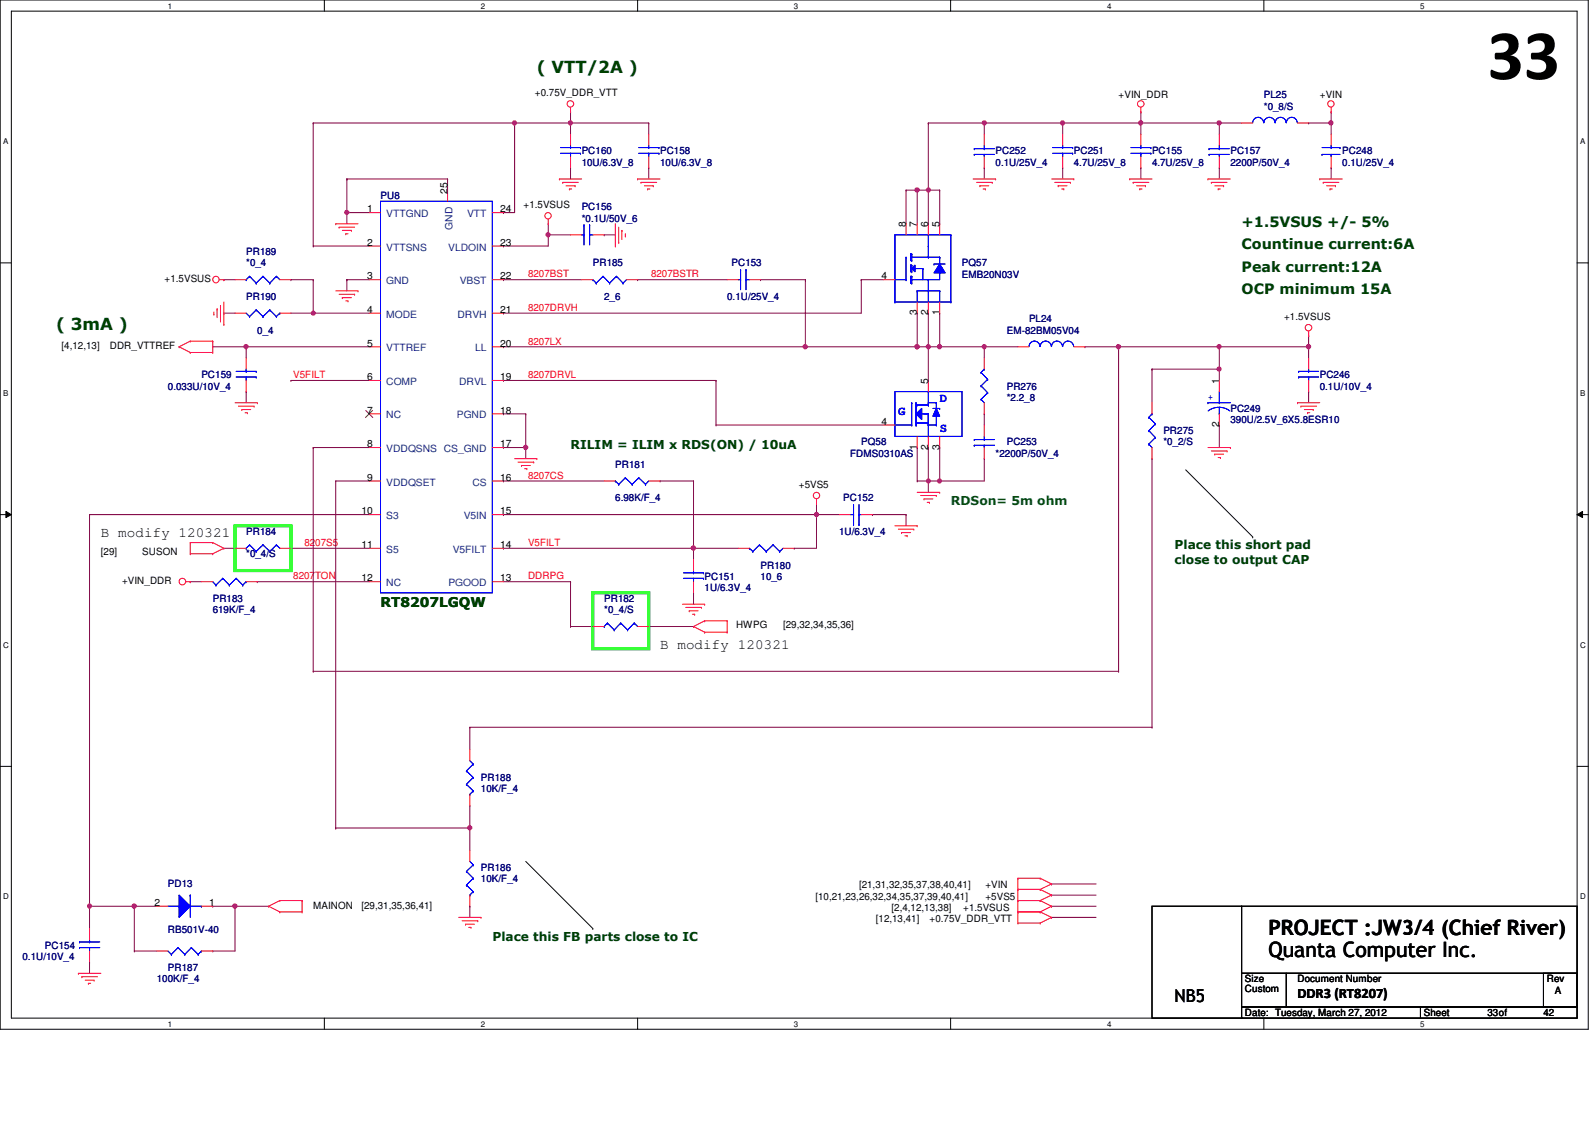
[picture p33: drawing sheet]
<svg xmlns="http://www.w3.org/2000/svg" width="297mm" height="210mm" viewBox="0 0 297 210" stroke-linecap="round" stroke-linejoin="round" font-family="sans-serif">
<defs><g id="words">
<text font-size="13.3" x="277" y="14.7">33</text>
<g font-size="3.9">
<text x="236.2" y="174">PROJECT :JW3/4 (Chief River)</text>
<text x="236.2" y="178.2">Quanta Computer Inc.</text>
</g>
<text font-size="3.3" x="218.7" y="186.4">NB5</text>
<g font-size="3.1" fill="#004000">
<text x="100" y="13.5">( VTT/2A )</text>
<text x="10.5" y="61.4">( 3mA )</text>
</g>
<g font-size="2.7" fill="#004000">
<text x="231.2" y="46.4">Countinue current:6A</text>
<text x="231.2" y="42.2">+1.5VSUS +/- 5%</text>
<text x="231.2" y="50.5">Peak current:12A</text>
<text x="231.2" y="54.7">OCP minimum 15A</text>
</g>
<g font-size="2.7">
<text x="18.8" y="100">B modify 120321</text>
<text x="122.9" y="120.9">B modify 120321</text>
<text x="241.6" y="185.8">DDR3 (RT8207)</text>
</g>
<text font-size="2.5" fill="#004000" x="70.9" y="112.9">RT8207LGQW</text>
<g font-size="2.3" fill="#00f">
<text x="167.3" y="77.3">G</text>
<text x="175" y="74.8">D</text>
<text x="175" y="80.4">S</text>
</g>
<g font-size="2.3" fill="#004000">
<text x="106.3" y="83.5">RILIM = ILIM x RDS(ON) / 10uA</text>
<text x="218.7" y="102.2">Place this short pad</text>
<text x="218.7" y="105">close to output CAP</text>
<text x="91.7" y="175.1">Place this FB parts close to IC</text>
</g>
<text font-size="2.3" fill="#008000" x="177.1" y="93.9">RDSon= 5m ohm</text>
<g font-size="1.9">
<text x="99.6" y="17.9">+0.75V_DDR_VTT</text>
<text x="208.3" y="18.3">+VIN_DDR</text>
<text x="245.8" y="18.3">+VIN</text>
<text x="68.4" y="39.5">1</text>
<text x="83.3" y="36" transform="rotate(-90 83.3 36)">25</text>
<text x="93.1" y="39.5">24</text>
<text x="97.5" y="38.8">+1.5VSUS</text>
<text x="68.4" y="45.8">2</text>
<text x="93.1" y="45.8">23</text>
<text x="168.7" y="42.3" transform="rotate(-90 168.7 42.3)">8</text>
<text x="170.8" y="42.3" transform="rotate(-90 170.8 42.3)">7</text>
<text x="172.8" y="42.3" transform="rotate(-90 172.8 42.3)">6</text>
<text x="175" y="42.3" transform="rotate(-90 175 42.3)">5</text>
<text x="30.6" y="52.5">+1.5VSUS</text>
<text x="68.4" y="52">3</text>
<text x="93.1" y="52">22</text>
<text x="164.2" y="52">4</text>
<text x="68.4" y="58.3">4</text>
<text x="93.1" y="58.3">21</text>
<text x="170.8" y="58.7" transform="rotate(-90 170.8 58.7)">3</text>
<text x="172.8" y="58.7" transform="rotate(-90 172.8 58.7)">2</text>
<text x="175" y="58.7" transform="rotate(-90 175 58.7)">1</text>
<text x="239.1" y="59.6">+1.5VSUS</text>
<text x="11.5" y="65">[4,12,13]</text>
<text x="20.4" y="65">DDR_VTTREF</text>
<text x="68.4" y="64.5">5</text>
<text x="93.1" y="64.5">20</text>
<text x="68.4" y="70.8">6</text>
<text x="93.1" y="70.8">19</text>
<text x="172.8" y="71.5" transform="rotate(-90 172.8 71.5)">5</text>
<text x="227" y="71.5" transform="rotate(-90 227 71.5)">1</text>
<text x="68.4" y="77">7</text>
<text x="93.1" y="77">18</text>
<text x="68.4" y="83.3">8</text>
<text x="93.1" y="83.3">17</text>
<text x="164.2" y="79.1">4</text>
<text x="170.8" y="83.7" transform="rotate(-90 170.8 83.7)">1</text>
<text x="172.8" y="83.7" transform="rotate(-90 172.8 83.7)">2</text>
<text x="175" y="83.7" transform="rotate(-90 175 83.7)">3</text>
<text x="227" y="79.5" transform="rotate(-90 227 79.5)">2</text>
<text x="68.4" y="89.5">9</text>
<text x="93.1" y="89.5">16</text>
<text x="67.3" y="95.8">10</text>
<text x="93.1" y="95.8">15</text>
<text x="148.8" y="90.8">+5VS5</text>
<text x="18.8" y="103.3">[29]</text>
<text x="26.5" y="103.3">SUSON</text>
<text x="67.3" y="102">11</text>
<text x="93.1" y="102">14</text>
<text x="22.7" y="108.8">+VIN_DDR</text>
<text x="67.3" y="108.2">12</text>
<text x="93.1" y="108.2">13</text>
<text x="137.1" y="116.9">HWPG</text>
<text x="145.8" y="116.9">[29,32,34,35,36]</text>
<text x="151.8" y="167.5">[10,21,23,26,32,34,35,37,39,40,41]</text>
<text x="160" y="165.4">[21,31,32,35,37,38,40,41]</text>
<text x="183.5" y="165.4">+VIN</text>
<text x="183.5" y="167.5">+5VS5</text>
<text x="28.8" y="168.7">2</text>
<text x="38.9" y="168.7">1</text>
<text x="58.3" y="169.1">MAINON</text>
<text x="67.3" y="169.1">[29,31,35,36,41]</text>
<text x="163.1" y="171.7">[12,13,41]</text>
<text x="166" y="169.5">[2,4,12,13,38]</text>
<text x="173.1" y="171.7">+0.75V_DDR_VTT</text>
<text x="179.4" y="169.5">+1.5VSUS</text>
<text x="231.9" y="184.7">Custom</text>
<text x="231.9" y="182.9">Size</text>
<text x="241.6" y="182.9">Document Number</text>
<text x="288.1" y="182.9">Rev</text>
<text x="289.6" y="185">A</text>
<text x="231.9" y="189.1">Date: Tuesday, March 27, 2012</text>
<text x="265.2" y="189.1">Sheet</text>
<text x="277" y="189.1">33of</text>
<text x="287.4" y="189.1">42</text>
</g>
<g font-size="1.9" fill="#000080">
<text x="235.4" y="18.3">PL25</text>
<text x="235.4" y="20.4">*0_8/S</text>
<text x="108.3" y="28.7">PC160</text>
<text x="122.9" y="28.7">PC158</text>
<text x="185.4" y="28.7">PC252</text>
<text x="200" y="28.7">PC251</text>
<text x="214.5" y="28.7">PC155</text>
<text x="229.1" y="28.7">PC157</text>
<text x="250" y="28.7">PC248</text>
<text x="108.3" y="30.9">10U/6.3V_8</text>
<text x="122.9" y="30.9">10U/6.3V_8</text>
<text x="185.4" y="30.9">0.1U/25V_4</text>
<text x="200" y="30.9">4.7U/25V_8</text>
<text x="214.5" y="30.9">4.7U/25V_8</text>
<text x="229.1" y="30.9">2200P/50V_4</text>
<text x="250" y="30.9">0.1U/25V_4</text>
<text x="70.9" y="37.1">PU8</text>
<text x="108.3" y="39.2">PC156</text>
<text x="108.3" y="41.3">*0.1U/50V_6</text>
<text x="45.8" y="47.5">PR189</text>
<text x="45.8" y="49.6">*0_4</text>
<text x="110.4" y="49.6">PR185</text>
<text x="136.2" y="49.6">PC153</text>
<text x="179.2" y="49.6">PQ57</text>
<text x="179.2" y="51.7">EMB20N03V</text>
<text x="45.8" y="55.8">PR190</text>
<text x="112.5" y="55.8">2_6</text>
<text x="135.4" y="55.8">0.1U/25V_4</text>
<text x="191.6" y="60">PL24</text>
<text x="47.9" y="62.1">0_4</text>
<text x="187.5" y="62.1">EM-82BM05V04</text>
<text x="37.5" y="70.4">PC159</text>
<text x="245.8" y="70.4">PC246</text>
<text x="31.3" y="72.5">0.033U/10V_4</text>
<text x="187.5" y="72.5">PR276</text>
<text x="187.5" y="74.6">*2.2_8</text>
<text x="229.1" y="76.7">PC249</text>
<text x="245.8" y="72.5">0.1U/10V_4</text>
<text x="160.4" y="82.9">PQ58</text>
<text x="187.5" y="82.9">PC253</text>
<text x="216.7" y="80.8">PR275</text>
<text x="216.7" y="82.9">*0_2/S</text>
<text x="229.1" y="78.7">390U/2.5V_6X5.8ESR10</text>
<text x="114.6" y="87.1">PR181</text>
<text x="158.3" y="85">FDMS0310AS</text>
<text x="185.4" y="85">*2200P/50V_4</text>
<text x="114.6" y="93.3">6.98K/F_4</text>
<text x="157.1" y="93.3">PC152</text>
<text x="45.8" y="99.6">PR184</text>
<text x="156.2" y="99.6">1U/6.3V_4</text>
<text x="45.8" y="103.8">*0_4/S</text>
<text x="131.2" y="107.9">PC151</text>
<text x="141.6" y="105.8">PR180</text>
<text x="141.6" y="107.9">10_6</text>
<text x="39.6" y="112.1">PR183</text>
<text x="112.5" y="112.1">PR182</text>
<text x="131.2" y="110">1U/6.3V_4</text>
<text x="39.6" y="114.2">619K/F_4</text>
<text x="112.5" y="114.2">*0_4/S</text>
<text x="89.6" y="145.4">PR188</text>
<text x="89.6" y="147.5">10K/F_4</text>
<text x="31.3" y="165.2">PD13</text>
<text x="89.6" y="162.1">PR186</text>
<text x="89.6" y="164.1">10K/F_4</text>
<text x="31.3" y="173.7">RB501V-40</text>
<text x="4.2" y="178.7">0.1U/10V_4</text>
<text x="8.4" y="176.7">PC154</text>
<text x="29.2" y="182.9">100K/F_4</text>
<text x="31.3" y="180.8">PR187</text>
</g>
<g font-size="1.9" fill="#004080">
<text x="71.9" y="40.4">VTTGND</text>
<text x="87" y="40.4">VTT</text>
<text x="71.9" y="46.7">VTTSNS</text>
<text x="83.5" y="46.7">VLDOIN</text>
<text x="84.2" y="42.8" transform="rotate(-90 84.2 42.8)">GND</text>
<text x="71.9" y="52.9">GND</text>
<text x="85.6" y="52.9">VBST</text>
<text x="71.9" y="59.1">MODE</text>
<text x="85.2" y="59.1">DRVH</text>
<text x="71.9" y="65.4">VTTREF</text>
<text x="88.5" y="65.4">LL</text>
<text x="71.9" y="71.7">COMP</text>
<text x="85.5" y="71.7">DRVL</text>
<text x="71.9" y="77.9">NC</text>
<text x="85.1" y="77.9">PGND</text>
<text x="71.9" y="84.2">VDDQSNS CS_GND</text>
<text x="71.9" y="90.4">VDDQSET</text>
<text x="88" y="90.4">CS</text>
<text x="71.9" y="96.6">S3</text>
<text x="86.4" y="96.6">V5IN</text>
<text x="71.9" y="102.9">S5</text>
<text x="84.3" y="102.9">V5FILT</text>
<text x="71.9" y="109.1">NC</text>
<text x="83.5" y="109.1">PGOOD</text>
</g>
<g font-size="1.9" fill="#f00">
<text x="98.3" y="51.6">8207BST</text>
<text x="121.2" y="51.6">8207BSTR</text>
<text x="98.3" y="57.9">8207DRVH</text>
<text x="98.3" y="64.1">8207LX</text>
<text x="54.6" y="70.4">V5FILT</text>
<text x="98.3" y="70.4">8207DRVL</text>
<text x="98.3" y="89.1">8207CS</text>
<text x="56.7" y="101.6">8207S5</text>
<text x="98.3" y="101.6">V5FILT</text>
<text x="54.6" y="107.9">8207TON</text>
<text x="98.3" y="107.9">DDRPG</text>
</g>
<text font-size="1.9" fill="#00f" x="225" y="74.4">+</text>
<g font-size="1.5">
<text x="31.2" y="1.6">1</text>
<text x="89.5" y="1.6">2</text>
<text x="147.9" y="1.6">3</text>
<text x="206.2" y="1.6">4</text>
<text x="264.5" y="1.6">5</text>
<text x=".6" y="26.8">A</text>
<text x="294.3" y="26.8">A</text>
<text x=".6" y="73.7">B</text>
<text x="294.3" y="73.7">B</text>
<text x=".6" y="120.6">C</text>
<text x="294.3" y="120.6">C</text>
<text x=".6" y="167.4">D</text>
<text x="294.3" y="167.4">D</text>
<text x="31.2" y="191.1">1</text>
<text x="89.5" y="191.1">2</text>
<text x="147.9" y="191.1">3</text>
<text x="206.2" y="191.1">4</text>
<text x="264.5" y="191.1">5</text>
</g>
</g></defs>
<path d="M0 0h295.8v191.6h-295.8zM2.1 2.1h291.6v187.4h-291.6z" fill="none" stroke="#000" stroke-width=".19"/>
<g fill="#fff">
<path d="M31.2 .3h.8v1.6h-.8z"/>
<path d="M31.2 189.8h.8v1.6h-.8z"/>
</g>
<path d="M60.4 0v2.1M60.4 189.5v2.1" fill="none" stroke="#000" stroke-width=".19"/>
<g fill="#fff">
<path d="M89.5 .3h.8v1.6h-.8z"/>
<path d="M89.5 189.8h.8v1.6h-.8z"/>
</g>
<path d="M118.7 0v2.1M118.7 189.5v2.1" fill="none" stroke="#000" stroke-width=".19"/>
<g fill="#fff">
<path d="M147.9 .3h.8v1.6h-.8z"/>
<path d="M147.9 189.8h.8v1.6h-.8z"/>
</g>
<path d="M177 0v2.1M177 189.5v2.1" fill="none" stroke="#000" stroke-width=".19"/>
<g fill="#fff">
<path d="M206.2 .3h.8v1.6h-.8z"/>
<path d="M206.2 189.8h.8v1.6h-.8z"/>
</g>
<path d="M235.4 0v2.1M235.4 189.5v2.1" fill="none" stroke="#000" stroke-width=".19"/>
<g fill="#fff">
<path d="M264.5 .3h.8v1.6h-.8z"/>
<path d="M264.5 189.8h.8v1.6h-.8z"/>
<path d="M.6 25.5h1v1.6h-1z"/>
<path d="M294.3 25.5h.9v1.6h-.9z"/>
<path d="M.6 72.3h1v1.7h-1z"/>
<path d="M294.3 72.3h.9v1.7h-.9z"/>
</g>
<path d="M0 48.9h2.1M293.7 48.9h2.1" fill="none" stroke="#000" stroke-width=".19"/>
<g fill="#fff">
<path d="M.6 119.2h1v1.7h-1z"/>
<path d="M294.3 119.2h1v1.7h-1z"/>
</g>
<path d="M0 95.8h2.1M1.1 95.2l1 .6-1 .6zM293.7 95.8l1-.6v1.2zM293.7 95.8h2.1" fill="none" stroke="#000" stroke-width=".19"/>
<path d="M1.1 95.2l1 .6-1 .6zM293.7 95.8l1-.6v1.2z" fill="#000"/>
<g fill="#fff">
<path d="M.6 166.1h1v1.6h-1z"/>
<path d="M294.3 166.1h1v1.6h-1z"/>
</g>
<path d="M0 142.7h2.1M293.7 142.7h2.1" fill="none" stroke="#000" stroke-width=".19"/>
<path d="M93.8 108.3h12.5M106.3 108.3h.1M39.6 177h.1M43.8 168.7h.1M43.8 168.7v8.3h-4.2" fill="none" stroke="#800040" stroke-width=".19"/>
<circle cx="43.7" cy="168.7" r=".4" fill="#f0f"/>
<circle cx="43.7" cy="168.7" r=".4" fill="none" stroke="#f0f" stroke-width=".19"/>
<path d="M170.8 64.6h.1M170.8 64.6h2.1M172.9 83.3h.1M172.9 89.5h.1M172.9 83.3v6.2M172.9 89.5h2.1M43.8 168.7h.1M43.8 168.7h6.2" fill="none" stroke="#800040" stroke-width=".19"/>
<circle cx="170.8" cy="64.5" r=".4" fill="#f0f"/>
<circle cx="170.8" cy="64.5" r=".4" fill="none" stroke="#f0f" stroke-width=".19"/>
<path d="M243.7 22.9h.1M243.7 22.9h4.2M247.9 22.9h.1M247.9 22.9v2.1M97.9 83.3h.1M97.9 83.3v2.1M16.7 168.7h.1M16.7 168.7v4.1" fill="none" stroke="#800040" stroke-width=".19"/>
<circle cx="247.8" cy="22.9" r=".39" fill="#f0f"/>
<circle cx="247.8" cy="22.9" r=".39" fill="none" stroke="#f0f" stroke-width=".19"/>
<g fill="none" stroke="#800040" stroke-width=".19">
<path d="M227.1 22.9h.1M227.1 22.9h4.1M247.9 31.2h.1M247.9 20.8h.1M247.9 20.8v2.1M247.9 31.2v2.1M41.7 102.1h2.1M43.8 102.1h.1M54.2 102.1h.1M54.2 102.1h14.5M16.7 168.7h.1M16.7 168.7h12.5"/>
<path d="M25 177h.1M25 168.7h.1M25 177h4.2"/>
</g>
<circle cx="25" cy="168.7" r=".4" fill="#f0f"/>
<circle cx="25" cy="168.7" r=".4" fill="none" stroke="#f0f" stroke-width=".19"/>
<path d="M83.4 33.3h.1M83.4 33.3v2.1M97.9 77h.1M97.9 77v6.3h-4.1M93.8 83.3h.1M25 168.7h.1M25 168.7v8.3M39.6 168.7h.1M39.6 168.7h4.2" fill="none" stroke="#800040" stroke-width=".19"/>
<circle cx="97.9" cy="83.3" r=".4" fill="#f0f"/>
<circle cx="97.9" cy="83.3" r=".4" fill="none" stroke="#f0f" stroke-width=".19"/>
<path d="M118.7 52.1h.1M118.7 52.1h16.7M150 64.6h.1M150 64.6h20.8" fill="none" stroke="#800040" stroke-width=".19"/>
<circle cx="170.8" cy="64.5" r=".4" fill="#f0f"/>
<circle cx="170.8" cy="64.5" r=".4" fill="none" stroke="#f0f" stroke-width=".19"/>
<circle cx="150" cy="64.5" r=".4" fill="#f0f"/>
<circle cx="150" cy="64.5" r=".4" fill="none" stroke="#f0f" stroke-width=".19"/>
<path d="M141.6 52.1h.1M141.6 52.1h8.4M150 52.1h.1M150 52.1v12.5h-56.2M93.8 64.6h.1M175 64.6h.1M175 64.6h8.3" fill="none" stroke="#800040" stroke-width=".19"/>
<circle cx="175" cy="64.5" r=".39" fill="#f0f"/>
<circle cx="175" cy="64.5" r=".39" fill="none" stroke="#f0f" stroke-width=".19"/>
<g fill="none" stroke="#800040" stroke-width=".19">
<path d="M64.6 39.6h.1M64.6 39.6h4.1M64.6 39.6v2.1M183.3 22.9h.1M183.3 22.9v2.1M64.6 52.1h.1M64.6 52.1v2M64.6 52.1h4.1M160.4 52.1h.1M160.4 52.1v6.2M45.8 64.6h.1M45.8 64.6h22.9"/>
<path d="M172.9 64.6h.1M172.9 64.6v6.2M170.8 89.5h.1M170.8 89.5h2.1M129.2 110.4h.1M129.2 102.1h.1M129.2 102.1v2M129.2 110.4v2.1"/>
</g>
<circle cx="45.8" cy="64.5" r=".4" fill="#f0f"/>
<circle cx="45.8" cy="64.5" r=".4" fill="none" stroke="#f0f" stroke-width=".19"/>
<path d="M47.9 108.3h.1M47.9 108.3h20.8M87.5 154.1h.1M87.5 154.1v4.2" fill="none" stroke="#800040" stroke-width=".19"/>
<circle cx="87.5" cy="154.1" r=".39" fill="#f0f"/>
<circle cx="87.5" cy="154.1" r=".39" fill="none" stroke="#f0f" stroke-width=".19"/>
<path d="M197.9 31.2h.1M197.9 22.9h.1M197.9 31.2v2.1M197.9 22.9h14.6M93.8 45.8h.1M93.8 45.8h8.3M208.3 64.6h.1M208.3 64.6h18.8M243.7 62.5h.1M243.7 62.5v2.1M35.4 108.3h.1M35.4 108.3h2.1" fill="none" stroke="#800040" stroke-width=".19"/>
<circle cx="197.9" cy="22.9" r=".4" fill="#f0f"/>
<circle cx="197.9" cy="22.9" r=".4" fill="none" stroke="#f0f" stroke-width=".19"/>
<path d="M227.1 22.9h.1M227.1 22.9v2.1" fill="none" stroke="#800040" stroke-width=".19"/>
<circle cx="227" cy="22.9" r=".39" fill="#f0f"/>
<circle cx="227" cy="22.9" r=".39" fill="none" stroke="#f0f" stroke-width=".19"/>
<path d="M172.9 64.6h.1M172.9 64.6h2.1" fill="none" stroke="#800040" stroke-width=".19"/>
<circle cx="172.9" cy="64.5" r=".39" fill="#f0f"/>
<circle cx="172.9" cy="64.5" r=".39" fill="none" stroke="#f0f" stroke-width=".19"/>
<path d="M175 58.3h.1M175 58.3v6.3M227.1 64.6h.1M227.1 64.6h16.6" fill="none" stroke="#800040" stroke-width=".19"/>
<circle cx="243.7" cy="64.5" r=".4" fill="#f0f"/>
<circle cx="243.7" cy="64.5" r=".4" fill="none" stroke="#f0f" stroke-width=".19"/>
<circle cx="227" cy="64.5" r=".39" fill="#f0f"/>
<circle cx="227" cy="64.5" r=".39" fill="none" stroke="#f0f" stroke-width=".19"/>
<g fill="none" stroke="#800040" stroke-width=".19">
<path d="M212.5 22.9h.1M212.5 22.9v2.1M212.5 22.9h14.6M58.3 45.8h.1M58.3 45.8h10.4M45.8 72.9h.1M45.8 64.6h.1M45.8 64.6v2M45.8 72.9v2.1M243.7 64.6h.1M243.7 72.9h.1M243.7 64.6v2"/>
<path d="M243.7 72.9v2.1"/>
</g>
<circle cx="212.4" cy="22.9" r=".4" fill="#f0f"/>
<circle cx="212.4" cy="22.9" r=".4" fill="none" stroke="#f0f" stroke-width=".19"/>
<path d="M197.9 22.9h.1M197.9 22.9v2.1M227.1 31.2h.1M227.1 31.2v2.1M183.3 64.6h.1M183.3 64.6h6.3M172.9 89.5h.1M172.9 89.5v2.2" fill="none" stroke="#800040" stroke-width=".19"/>
<circle cx="172.9" cy="89.5" r=".38" fill="#f0f"/>
<circle cx="172.9" cy="89.5" r=".38" fill="none" stroke="#f0f" stroke-width=".19"/>
<path d="M170.8 83.3h.1M170.8 83.3v6.2M175 83.3h.1M175 89.5h.1M175 83.3v6.2M175 89.5h8.3" fill="none" stroke="#800040" stroke-width=".19"/>
<circle cx="175" cy="89.5" r=".38" fill="#f0f"/>
<circle cx="175" cy="89.5" r=".38" fill="none" stroke="#f0f" stroke-width=".19"/>
<g fill="none" stroke="#800040" stroke-width=".19">
<path d="M58.3 22.9h.1M58.3 22.9v22.9M95.8 22.9h.1M95.8 22.9v16.7M212.5 31.2h.1M212.5 31.2v2.1M93.8 70.8h.1M93.8 77h.1M93.8 70.8h39.5M93.8 77h4.1M133.3 70.8h.1M133.3 70.8v8.3"/>
<path d="M183.3 77h.1M183.3 77v2.1M152.1 95.8h.1M152.1 93.7h.1M152.1 95.8h4.1M152.1 93.7v8.4h-4.2M162.5 95.8h.1M162.5 95.8h6.2M168.7 95.8h.1M168.7 95.8v2.1M183.3 85.4h.1M183.3 85.4v4.1"/>
<path d="M93.8 102.1h.1M93.8 102.1h35.4M147.9 102.1h.1"/>
</g>
<circle cx="152" cy="95.8" r=".39" fill="#f0f"/>
<circle cx="152" cy="95.8" r=".39" fill="none" stroke="#f0f" stroke-width=".19"/>
<path d="M172.9 22.9h.1M172.9 22.9v12.5M102.1 43.7h.1M102.1 43.7v2.1" fill="none" stroke="#800040" stroke-width=".19"/>
<circle cx="172.9" cy="35.4" r=".39" fill="#f0f"/>
<circle cx="172.9" cy="35.4" r=".39" fill="none" stroke="#f0f" stroke-width=".19"/>
<path d="M183.3 22.9h.1M183.3 22.9h14.6M54.2 70.8h.1M54.2 70.8h14.5M16.7 95.8h.1M16.7 95.8h52M93.8 95.8h.1M93.8 95.8h58.3" fill="none" stroke="#800040" stroke-width=".19"/>
<circle cx="183.3" cy="22.9" r=".39" fill="#f0f"/>
<circle cx="183.3" cy="22.9" r=".39" fill="none" stroke="#f0f" stroke-width=".19"/>
<path d="M64.6 33.3h.1M64.6 33.3v6.3M93.8 52.1h.1M93.8 52.1h14.5" fill="none" stroke="#800040" stroke-width=".19"/>
<circle cx="64.6" cy="39.5" r=".39" fill="#f0f"/>
<circle cx="64.6" cy="39.5" r=".39" fill="none" stroke="#f0f" stroke-width=".19"/>
<g fill="none" stroke="#800040" stroke-width=".19">
<path d="M64.6 33.3h.1M64.6 33.3h18.8M93.8 39.6h.1M93.8 39.6h2M183.3 31.2h.1M183.3 31.2v2.1M93.8 58.3h.1M93.8 58.3h66.6M160.4 52.1h.1M160.4 52.1h4.2M39.6 64.6h.1M39.6 64.6h6.2"/>
<path d="M133.3 79.1h.1M133.3 79.1h31.3M183.3 64.6h.1M183.3 64.6v2M93.8 89.5h.1M93.8 89.5h18.7"/>
</g>
<circle cx="183.3" cy="64.5" r=".39" fill="#f0f"/>
<circle cx="183.3" cy="64.5" r=".39" fill="none" stroke="#f0f" stroke-width=".19"/>
<path d="M170.8 58.3h.1M170.8 58.3v6.3M122.9 89.5h.1M122.9 89.5h6.3M129.2 102.1h.1M129.2 102.1h8.3" fill="none" stroke="#800040" stroke-width=".19"/>
<circle cx="129.1" cy="102" r=".39" fill="#f0f"/>
<circle cx="129.1" cy="102" r=".39" fill="none" stroke="#f0f" stroke-width=".19"/>
<path d="M129.2 89.5h.1M129.2 89.5v12.6" fill="none" stroke="#800040" stroke-width=".19"/>
<circle cx="129.1" cy="102" r=".39" fill="#f0f"/>
<circle cx="129.1" cy="102" r=".39" fill="none" stroke="#f0f" stroke-width=".19"/>
<g fill="none" stroke="#800040" stroke-width=".19">
<path d="M172.9 22.9h.1M172.9 22.9h10.4M212.5 20.8h.1M212.5 20.8v2.1M41.7 52.1h.1M41.7 52.1h2.1M54.2 52.1h.1M54.2 58.3h14.5M54.2 52.1h4.1M58.3 58.3h.1M58.3 52.1h.1M58.3 52.1v6.2"/>
<path d="M172.9 58.3h.1M172.9 58.3v6.3M227.1 79.1h.1M227.1 79.1v4.2M120.8 116.6h.1M120.8 116.6h8.4M16.7 179.1h.1M16.7 179.1v2.1"/>
</g>
<circle cx="58.3" cy="58.3" r=".38" fill="#f0f"/>
<circle cx="58.3" cy="58.3" r=".38" fill="none" stroke="#f0f" stroke-width=".19"/>
<path d="M41.7 58.3h.1M41.7 58.3h2.1M214.5 68.7h.1M214.5 68.7v6.3M227.1 68.7h.1M227.1 68.7v2.1" fill="none" stroke="#800040" stroke-width=".19"/>
<circle cx="227" cy="68.7" r=".38" fill="#f0f"/>
<circle cx="227" cy="68.7" r=".38" fill="none" stroke="#f0f" stroke-width=".19"/>
<path d="M16.7 95.8v72.9M58.3 83.3h.1M58.3 83.3h10.4M16.7 168.7h.1" fill="none" stroke="#800040" stroke-width=".19"/>
<circle cx="16.7" cy="168.7" r=".39" fill="#f0f"/>
<circle cx="16.7" cy="168.7" r=".39" fill="none" stroke="#f0f" stroke-width=".19"/>
<g fill="none" stroke="#800040" stroke-width=".19">
<path d="M102.1 43.7h.1M102.1 43.7h4.2M112.5 43.7h.1M112.5 43.7h2.1M214.5 68.7h.1M227.1 64.6h.1M227.1 64.6v4.1h-12.6M58.3 83.3v41.7M62.5 89.5h.1M62.5 89.5h6.2M62.5 89.5v64.6M214.5 85.4h.1"/>
<path d="M214.5 85.4v50M58.3 125h.1M87.5 135.4h.1M87.5 135.4v4.1M87.5 135.4h127M214.5 135.4h.1M62.5 154.1h.1"/>
</g>
<circle cx="102.1" cy="43.7" r=".39" fill="#f0f"/>
<circle cx="102.1" cy="43.7" r=".39" fill="none" stroke="#f0f" stroke-width=".19"/>
<path d="M106.3 22.9h.1M106.3 31.2h.1M106.3 20.8h.1M106.3 20.8v4.2M106.3 31.2v2.1M106.3 22.9h14.5M120.8 31.2h.1M120.8 22.9h.1M120.8 22.9v2.1M120.8 31.2v2.1M102.1 41.7h.1M102.1 41.7v2" fill="none" stroke="#800040" stroke-width=".19"/>
<circle cx="106.2" cy="22.9" r=".4" fill="#f0f"/>
<circle cx="106.2" cy="22.9" r=".4" fill="none" stroke="#f0f" stroke-width=".19"/>
<path d="M58.3 22.9h.1M58.3 22.9h48M95.8 22.9h.1" fill="none" stroke="#800040" stroke-width=".19"/>
<circle cx="95.8" cy="22.9" r=".4" fill="#f0f"/>
<circle cx="95.8" cy="22.9" r=".4" fill="none" stroke="#f0f" stroke-width=".19"/>
<g fill="none" stroke="#800040" stroke-width=".19">
<path d="M208.3 64.6h.1M208.3 64.6v60.4M106.3 108.3h.1M106.3 116.6h.1M106.3 108.3v8.3M106.3 116.6h4.1M58.3 125h150M208.3 125h.1M62.5 154.1h.1M87.5 149.9h.1M87.5 149.9v4.2h-25M87.5 168.7h.1"/>
<path d="M87.5 168.7v2.1"/>
</g>
<circle cx="208.3" cy="64.5" r=".4" fill="#f0f"/>
<circle cx="208.3" cy="64.5" r=".4" fill="none" stroke="#f0f" stroke-width=".19"/>
<g fill="none" stroke="#800040" stroke-width=".19">
<path d="M168.7 35.4h.1M168.7 35.4v6.3M168.7 35.4h2.1M170.8 35.4h.1M202.1 64.6h.1M202.1 64.6h6.2M195.8 166.6h.1M195.8 170.8h.1M195.8 168.7h.1M195.8 164.5h.1M195.8 166.6h8.3M195.8 170.8h8.3"/>
<path d="M195.8 168.7h8.3M195.8 164.5h8.3"/>
</g>
<circle cx="170.8" cy="35.4" r=".4" fill="#f0f"/>
<circle cx="170.8" cy="35.4" r=".4" fill="none" stroke="#f0f" stroke-width=".19"/>
<path d="M170.8 35.4h.1M170.8 35.4h4.2M170.8 35.4v6.3M172.9 35.4h.1M172.9 35.4v6.3M175 35.4h.1M175 35.4v6.3M175 41.7h.1" fill="none" stroke="#800040" stroke-width=".19"/>
<g fill="none" stroke="#f00" stroke-width=".19">
<path d="M106.3 20v.8M212.5 20v.8M247.9 20v.8M104.2 33.3h.1M104.2 33.3h4.1M104.8 34h.1M104.8 34h2.9M105.4 34.6h1.7M106 35.2h.1M106 35.2h.5M106.3 20.8h.1M107.1 34.6h.1"/>
<path d="M118.7 33.3h.1M118.7 33.3h4.2M119.4 34h.1M119.4 34h2.9M120 34.6h1.7M120.6 35.2h.1M120.6 35.2h.4M121.7 34.6h.1M181.2 33.3h4.2M181.9 34h2.9M182.5 34.6h.1M182.5 34.6h1.6"/>
<path d="M183.1 35.2h.4M183.3 25v2.1M183.3 29.2v2M183.5 35.2h.1M184.8 34h.1M185.4 33.3h.1M195.8 33.3h4.2M196.4 34h2.9M197.1 34.6h.1M197.1 34.6h1.6M197.7 35.2h.4M198.1 35.2h.1"/>
<path d="M199.3 34h.1M200 33.3h.1M210.4 33.3h.1M210.4 33.3h4.1M211 34h.1M211 34h2.9M211.7 34.6h1.6M212.3 35.2h.1M212.3 35.2h.4M212.5 20.8h.1M213.3 34.6h.1M225 33.3h.1"/>
<path d="M225 33.3h4.1M225.6 34h.1M225.6 34h2.9M226.2 34.6h1.7M226.9 35.2h.1M226.9 35.2h.4M227.9 34.6h.1M245.8 33.3h.1M245.8 33.3h4.2M246.4 34h.1M246.4 34h2.9M247.1 34.6h1.6"/>
<path d="M247.7 35.2h.1M247.7 35.2h.4M247.9 20.8h.1M248.7 34.6h.1M39.8 58.5h.1M39.8 58.1v.4M40.4 57.5h.1M40.4 57.5v1.6M40.8 52.1h.9M41.1 59.8h.1M41.1 56.9v2.9M41.7 52.1h.1"/>
<path d="M41.7 56.2v4.2M62.5 41.7h.1M62.5 54.1h4.2M62.5 41.7h4.2M63.2 42.3h.1M63.2 54.8h2.8M63.2 42.3h2.8M63.8 55.4h.1M63.8 55.4h1.6M63.8 42.9h1.6M64.4 43.5h.1M64.4 56h.4"/>
<path d="M64.4 43.5h.4M64.8 56h.1M65.4 42.9h.1M66 54.8h.1M66.7 54.1h.1M102.1 41.7h.1M102.1 40.8v.9M114.6 45.8h.1M114.6 41.7v4.1M115.2 45.2h.1M115.2 42.3v2.9M115.8 42.9h.1"/>
<path d="M115.8 42.9v1.7M116.5 43.9h.1M116.5 43.5v.4M33.4 64.6h.1M33.4 64.6l2 1M35.4 65.6h.1M35.4 63.5h.1M35.4 65.6h4.2M35.4 63.5l-2 1.1M35.4 63.5h4.2M39.6 63.5h.1M39.6 65.6h.1"/>
<path d="M39.6 63.5v2.1M41.7 60.4h.1M43.8 75h4.1M44.4 75.6h2.9M45 76.2h.1M45 76.2h1.7M45.6 76.8h.5M46.1 76.8h.1M47.3 75.6h.1M47.9 75h.1M241.6 75h.1M241.6 75h4.2"/>
<path d="M242.3 75.6h.1M242.3 75.6h2.9M242.9 76.2h1.7M243.5 76.8h.1M243.5 76.8h.4M243.7 62.5h.1M243.7 61.6v.9M243.7 66.6v2.1M243.7 70.8v2.1M244.6 76.2h.1M95.8 85.4h4.2M96.5 86h2.9"/>
<path d="M97.1 86.7h.1M97.1 86.7h1.7M97.7 87.2h.4M98.1 87.2h.1M99.4 86h.1M100 85.4h.1M152.1 93.7h.1M152.1 92.9v.8M156.2 95.8h2.1M160.4 95.8h2.1M166.7 97.9h4.1M167.3 98.5h2.9"/>
<path d="M167.9 99.1h.1M167.9 99.1h1.7M168.5 99.7h.4M168.9 99.7h.1M170.2 98.5h.1M170.8 97.9h.1M170.8 91.7h4.2M171.4 92.2h3M172.1 92.9h.1M172.1 92.9h1.6M172.7 93.5h.4M173.1 93.5h.1"/>
<path d="M174.4 92.2h.1M175 91.7h.1M225 83.3h4.1M225.6 83.9h2.9M226.2 84.5h.1M226.2 84.5h1.7M226.9 85.2h.4M227.3 85.2h.1M228.5 83.9h.1M229.1 83.3h.1M34.6 108.3h.8M35.4 103.1h.1"/>
<path d="M35.4 101h.1M35.4 108.3h.1M35.4 103.1h4.2M35.4 101v2.1M35.4 101h4.2M39.6 103.1h.1M39.6 101h.1M39.6 101l2.1 1.1M41.7 102.1h.1M41.7 102.1l-2.1 1M127.1 112.5h4.1M127.7 113.1h2.9"/>
<path d="M128.4 113.7h.1M128.4 113.7h1.6M128.9 114.3h.5M129.2 116.6h.1M129.2 116.6l2 1.1M129.2 104.1v2.1M129.2 108.3v2.1M129.4 114.3h.1M130.6 113.1h.1M131.2 117.7h.1M131.2 115.6h.1M131.2 112.5h.1"/>
<path d="M131.2 117.7h4.2M131.2 115.6l-2 1M131.2 115.6h4.2M135.4 115.6h.1M135.4 117.7h.1M135.4 115.6v2.1M137.5 102.1h2.1M145.8 102.1h2.1M29.2 177h2.1M37.5 177h2.1M50 168.7h.1M50 168.7l2.1 1.1"/>
<path d="M52.1 169.8h.1M52.1 167.6h.1M52.1 169.8h4.2M52.1 167.6l-2.1 1.1M52.1 167.6h4.2M56.3 167.6h.1M56.3 169.8h.1M56.3 167.6v2.2M85.4 170.8h4.2M86.1 171.4h2.9M86.7 172h.1M86.7 172h1.6"/>
<path d="M87.3 172.6h.4M87.7 172.6h.1M89 171.4h.1M89.6 170.8h.1M189.6 165.6h.1M189.6 163.5h.1M189.6 167.6h.1M189.6 169.8h.1M189.6 171.8h.1M189.6 169.8h4.1M189.6 167.6h4.1M189.6 163.5h4.1"/>
<path d="M189.6 165.6h4.1M189.6 163.5v8.3M189.6 171.8h4.1M193.7 163.5h.1M193.7 165.6h.1M193.7 167.6h.1M193.7 169.8h.1M193.7 171.8h.1M193.7 163.5l2.1 1M193.7 165.6l2.1 1M193.7 167.6l2.1 1.1M193.7 169.8l2.1 1"/>
<path d="M195.8 164.5h.1M195.8 166.6h.1M195.8 168.7h.1M195.8 170.8h.1M195.8 164.5l-2.1 1.1M195.8 166.6l-2.1 1M195.8 168.7l-2.1 1.1M195.8 170.8l-2.1 1M14.6 181.2h.1M14.6 181.2h4.2M15.2 181.8h.1M15.2 181.8h3"/>
<path d="M15.9 182.5h1.6M16.5 183h.1M16.5 183h.4M17.5 182.5h.1"/>
<circle cx="106.2" cy="19.3" r=".61"/>
<circle cx="212.5" cy="19.3" r=".61"/>
<circle cx="247.9" cy="19.3" r=".59"/>
<circle cx="40.2" cy="52" r=".6"/>
<circle cx="102.1" cy="40.2" r=".59"/>
<circle cx="243.7" cy="61" r=".61"/>
<circle cx="152.1" cy="92.2" r=".59"/>
<circle cx="34" cy="108.3" r=".62"/>
</g>
<path d="M220.8 87.5l12.5 12.4M233.3 99.9h.1M97.9 160.4l12.5 12.4M110.4 172.8h.1M214.5 168.7h16.7v20.8h-16.7zM231.2 168.7h62.5v12.5h-62.5zM231.2 181.2h8.4v6.3h-8.4zM231.2 187.5h33.3v2h-33.3zM239.6 181.2h54.1v6.3h-54.1zM264.5 187.5h29.2v2h-29.2zM287.4 181.2h6.3v6.3h-6.3z" fill="none" stroke="#000" stroke-width=".19"/>
<path d="M43.8 97.9h10.4v8.3h-10.4zM110.4 110.4h10.4v10.4h-10.4z" fill="none" stroke="#0f0" stroke-width=".59"/>
<g fill="none" stroke="#00f" stroke-width=".19">
<path d="M181.4 27.7h.1M181.4 28.7h.1M181.4 27.7h3.8M181.4 28.7h3.8M183.3 28.7h.1M183.3 27.7h.1M183.3 27.1v.6M183.3 28.7v.5M241.8 70.2h.1M241.8 69.1h.1M241.8 70.2h3.8M241.8 69.1h3.8"/>
<path d="M243.7 69.1h.1M243.7 70.2h.1M243.7 68.7v.4M243.7 70.2v.6M158.3 95.8h.7M159 97.7h.1M159 95.8h.1M159 93.9v3.8M160 95.8h.1M160 97.7h.1M160 95.8h.4M160 93.9v3.8"/>
<path d="M127.3 107.7h3.7M127.3 106.6h3.7M129.2 106.6h.1M129.2 107.7h.1M129.2 106.2v.4M129.2 107.7v.6M131 107.7h.1M131 106.6h.1M139.6 102.1h.1M139.6 102.1l.6 .6M140.2 102.7h.1M141.4 101.4h.1"/>
<path d="M141.4 101.4l1.3 1.3M141.4 101.4l-1.2 1.3M142.7 102.7h.1M144 101.4h.1M144 101.4l1.2 1.3M144 101.4l-1.3 1.3M145.2 102.7h.1M145.8 102.1l-.6 .6M31.3 177l.6 .7M31.9 177.7h.1M33.1 176.4h.1M33.1 176.4l-1.2 1.3"/>
<path d="M33.1 176.4l1.3 1.3M34.4 177.7h.1M35.6 176.4h.1M35.6 176.4l-1.2 1.3M35.6 176.4l1.3 1.3M36.9 177.7h.1M37.5 177h.1M37.5 177l-.6 .7"/>
</g>
<path d="M175 49.1l1 1.7h-2.1z" fill="#00f"/>
<path d="M175 49.1l1 1.7h-2.1z" fill="none" stroke="#00f" stroke-width=".19"/>
<path d="M170.4 49.4v1.2l-.6-.6z" fill="#00f"/>
<g fill="none" stroke="#00f" stroke-width=".19">
<path d="M166.7 43.7h.1M166.7 56.2h.1M166.7 56.2h10.4M166.7 43.7h10.4M166.7 43.7v12.5M166.7 52.1h2M168.7 47.9h.1M168.7 52.1h.1M168.7 47.9v4.2M169.6 51.4h.1M169.6 49.4h.1M169.6 47.3h.1"/>
<path d="M169.6 47.3v1.2h.2M169.6 49.4v1.2h.2M169.6 51.4v1.3h.2M169.6 51.4h.2M169.6 49.4h.2M169.6 47.3h.2M169.8 52.7h.1M169.8 51.4h.1M169.8 50.6h.1M169.8 49.4h.1M169.8 48.5h.1M169.8 47.3h.1"/>
<path d="M169.8 52.1h.1M169.8 47.3v1.2M169.8 49.4v1.2M169.8 51.4v1.3M169.8 47.9h5.2M170.4 49.4v1.2l-.6-.6zM170.4 50h.1M170.4 50h1.5M170.8 54.1h.1M170.8 54.1v2.1M170.8 54.1h4.2M171.9 50h.1"/>
<path d="M171.9 50v2.1M172.9 45.8h.1M172.9 47.9h.1M172.9 54.1h.1M172.9 52.1h.1M172.9 43.7v4.2M172.9 52.1v4.1M173.9 49.1h.1M173.9 49.1h2.1M175 50.8h.1M175 47.9h.1M175 54.1h.1"/>
<path d="M175 47.9v1.2M175 50.8v1.3h-5.2M175 54.1v2.1M177.1 56.2h.1M177.1 43.7h.1M177.1 43.7v12.5"/>
</g>
<path d="M175 49.1l1 1.7h-2.1z" fill="#00f"/>
<path d="M175 49.1l1 1.7h-2.1z" fill="none" stroke="#00f" stroke-width=".19"/>
<path d="M170.4 49.4v1.2l-.6-.6z" fill="#00f"/>
<g fill="none" stroke="#00f" stroke-width=".19">
<path d="M166.7 43.7h.1M166.7 56.2h.1M166.7 56.2h10.4M166.7 43.7h10.4M166.7 43.7v12.5M166.7 52.1h2M168.7 47.9h.1M168.7 52.1h.1M168.7 47.9v4.2M169.6 51.4h.1M169.6 49.4h.1M169.6 47.3h.1"/>
<path d="M169.6 47.3v1.2h.2M169.6 49.4v1.2h.2M169.6 51.4v1.3h.2M169.6 51.4h.2M169.6 49.4h.2M169.6 47.3h.2M169.8 52.7h.1M169.8 51.4h.1M169.8 50.6h.1M169.8 49.4h.1M169.8 48.5h.1M169.8 47.3h.1"/>
<path d="M169.8 52.1h.1M169.8 47.3v1.2M169.8 49.4v1.2M169.8 51.4v1.3M169.8 47.9h5.2M170.4 49.4v1.2l-.6-.6zM170.4 50h.1M170.4 50h1.5M170.8 54.1h.1M170.8 54.1v2.1M170.8 54.1h4.2M171.9 50h.1"/>
<path d="M171.9 50v2.1M172.9 45.8h.1M172.9 47.9h.1M172.9 54.1h.1M172.9 52.1h.1M172.9 43.7v4.2M172.9 52.1v4.1M173.9 49.1h.1M173.9 49.1h2.1M175 50.8h.1M175 47.9h.1M175 54.1h.1"/>
<path d="M175 47.9v1.2M175 50.8v1.3h-5.2M175 54.1v2.1M177.1 56.2h.1M177.1 43.7h.1M177.1 43.7v12.5"/>
</g>
<path d="M164.6 52.1h2.1M168.7 41.7v2M170.8 41.7v2M170.8 56.2v2.1M172.9 41.7v2M172.9 56.2v2.1M175 41.7v2M175 56.2v2.1" fill="none" stroke="#f00" stroke-width=".19"/>
<path d="M33.4 166.6l2 2.1-2 2.1z" fill="#00f"/>
<path d="M31.3 168.7h2.1M33.4 166.6l2 2.1-2 2.1zM33.4 168.7h.1M35.4 166.6h.1M35.4 166.6v4.2M35.4 168.7h2.1M37.5 168.7h.1" fill="none" stroke="#00f" stroke-width=".19"/>
<path d="M33.4 166.6l2 2.1-2 2.1z" fill="#00f"/>
<g fill="none" stroke="#00f" stroke-width=".19">
<path d="M104.4 28.5h3.7M104.4 27.5h3.7M106.3 27.5h.1M106.3 28.5h.1M106.3 27.1v.4M106.3 28.5v.7M108.1 28.5h.1M108.1 27.5h.1M110.4 52.1h.1M110.4 52.1l.6 .6M111 52.7h.1M112.3 51.4h.1"/>
<path d="M112.3 51.4l1.2 1.3M112.3 51.4l-1.3 1.3M113.5 52.7h.1M114.8 51.4h.1M114.8 51.4l1.2 1.3M114.8 51.4l-1.3 1.3M116 52.7h.1M116.7 52.1l-.7 .6M44 70.2h3.7M44 69.1h3.7M45.8 69.1h.1M45.8 70.2h.1"/>
<path d="M45.8 68.7v.4M45.8 70.2v.6M47.7 70.2h.1M47.7 69.1h.1M191.6 64.5a1.02 1.02 0 0 1 1.1-1 1.02 1.02 0 0 1 1 1M193.7 64.5a1.04 1.04 0 0 1 1.1-1 1.04 1.04 0 0 1 1 1M195.8 64.5a1.02 1.02 0 0 1 1-1 1.02 1.02 0 0 1 1.1 1M197.9 64.5a1.02 1.02 0 0 1 1-1 1.02 1.02 0 0 1 1 1M225 75h.1M225 75h4.1M225 76.5l1.2-.6 .9-.1 1.2 .3 .7 .4M227.1 77h.1"/>
<path d="M227.1 75h.1M227.1 72.9v2.1M227.1 75.8v1.2M114.6 89.5h.1M114.6 89.5l.6 .7M115.2 90.2h.1M116.5 88.9h.1M116.5 88.9l1.2 1.3M116.5 88.9l-1.3 1.3M117.7 90.2h.1M119 88.9h.1M119 88.9l1.2 1.3"/>
<path d="M119 88.9l-1.3 1.3M120.2 90.2h.1M120.8 89.5l-.6 .7M31.3 168.7h2.1M33.4 166.6l2 2.1-2 2.1zM33.4 168.7h.1M35.4 166.6h.1M35.4 166.6v4.2M35.4 168.7h2.1M37.5 168.7h.1M86.9 162.2h.1M86.9 164.8h.1"/>
<path d="M86.9 162.2l1.2 1.3M86.9 164.8l1.2 1.2M87.5 166.6h.1M87.5 160.4l.6 .6M88.1 161h.1M88.1 163.5h.1M88.1 166h.1M88.1 161l-1.2 1.2M88.1 163.5l-1.2 1.3M88.1 166l-.6 .6"/>
</g>
<g fill="none" stroke="#f00" stroke-width=".19">
<path d="M106.3 25v2.1M106.3 29.2v2M108.3 52.1h2.1M116.7 52.1h2M45.8 66.6v2.1M45.8 70.8v2.1M189.6 64.6h2M200 64.6h2.1M227.1 70.8v2.1M227.1 77v2.1M112.5 89.5h2.1M120.8 89.5h2.1"/>
<path d="M87.5 158.3v2.1M29.2 168.7h2.1M37.5 168.7h2.1M87.5 166.6v2.1"/>
</g>
<path d="M170.6 77l1.1-1v2.1z" fill="#00f"/>
<path d="M170.6 77l1.1-1v2.1z" fill="none" stroke="#00f" stroke-width=".19"/>
<path d="M174.4 76l.6 1.5h-1.3z" fill="#00f"/>
<g fill="none" stroke="#00f" stroke-width=".19">
<path d="M166.7 72.9h12.5v8.3h-12.5zM166.7 79.1h3.1M169.8 79.1h.1M169.8 75h.1M169.8 75v4.1M170.6 79.1h.1M170.6 75.4h.1M170.6 75v4.1M170.6 75.4h2.3M170.6 78.7h2.3M170.8 75.4h.1M171.7 77h1.2"/>
<path d="M172.7 78.7h.1M172.9 75.4h.1M172.9 77h.1M172.9 79.1h.1M172.9 78.7h.1M172.9 72.9h.1M172.9 72.9v2.5M172.9 77v4.2M172.9 79.1h1.5M172.9 75h1.5M173.7 76h1.3M174.4 76l.6 1.5h-1.3z"/>
<path d="M174.4 75h.1M174.4 76h.1M174.4 79.1h.1M174.4 75v1M174.4 77.5v1.6M175 76h.1M172.9 81.2h.1"/>
</g>
<path d="M170.6 77l1.1-1v2.1z" fill="#00f"/>
<path d="M170.6 77l1.1-1v2.1z" fill="none" stroke="#00f" stroke-width=".19"/>
<path d="M174.4 76l.6 1.5h-1.3z" fill="#00f"/>
<g fill="none" stroke="#00f" stroke-width=".19">
<path d="M70.9 37.5h20.8v72.9h-20.8zM119 28.5h3.7M119 27.5h3.7M120.8 27.5h.1M120.8 28.5h.1M120.8 27.1v.4M120.8 28.5v.7M122.7 28.5h.1M122.7 27.5h.1M196 28.5h3.8M196 27.5h3.8M197.9 27.5h.1"/>
<path d="M197.9 28.5h.1M197.9 27.1v.4M197.9 28.5v.7M199.8 28.5h.1M199.8 27.5h.1M210.6 28.5h3.7M210.6 27.5h3.7M212.5 27.5h.1M212.5 28.5h.1M212.5 27.1v.4M212.5 28.5v.7M214.3 28.5h.1"/>
<path d="M214.3 27.5h.1M225.2 27.7h.1M225.2 28.7h.1M225.2 28.7h3.7M225.2 27.7h3.7M227.1 28.7h.1M227.1 27.7h.1M227.1 27.1v.6M227.1 28.7v.5M233.3 22.9a1.02 1.02 0 0 1 1-1.1 1.02 1.02 0 0 1 1 1.1 1.06 1.06 0 0 1 1.1-1.1 1.06 1.06 0 0 1 1 1.1M237.5 22.9a1.02 1.02 0 0 1 1-1.1 1.02 1.02 0 0 1 1 1.1 1.04 1.04 0 0 1 1.1-1.1 1.04 1.04 0 0 1 1 1.1M246.2 28.7h.1"/>
<path d="M246.2 27.5h3.4M246.2 28.7h3.4M247.9 28.7h.1M247.9 27.5h.1M247.9 27.1v.4M247.9 28.7v.5M249.6 27.5h.1M45.8 52.1h.1M45.8 58.3l.7 .6M46.5 58.9h.1M46.5 51.4h.1M46.5 51.4l1.2 1.3"/>
<path d="M46.5 51.4l-.7 .7M47.7 57.7h.1M47.7 52.7h.1M47.7 57.7l-1.2 1.2M47.7 57.7l1.3 1.2M49 58.9h.1M49 51.4h.1M49 51.4l1.2 1.3M49 51.4l-1.3 1.3M50.2 57.7h.1M50.2 52.7h.1M50.2 57.7l-1.2 1.2"/>
<path d="M50.2 57.7l1.3 1.2M51.5 58.9h.1M51.5 51.4h.1M51.5 51.4l.6 .7M51.5 51.4l-1.3 1.3M52.1 58.3h.1M52.1 58.3l-.6 .6M108.3 43.7h.5M108.8 43.7h.1M108.8 41.9h.1M108.8 41.9v3.7M109.8 41.9h.1"/>
<path d="M109.8 43.7h.1M109.8 43.7h.6M109.8 41.9v3.7M137.5 52.1h.4M137.9 52.1h.1M137.9 50.2h.1M137.9 50.2v3.7M138.9 50.2h.1M138.9 52.1h.1M138.9 52.1h.7M138.9 50.2v3.7M166.7 72.9h12.5v8.3h-12.5z"/>
<path d="M166.7 79.1h3.1M169.8 79.1h.1M169.8 75h.1M169.8 75v4.1M170.6 79.1h.1M170.6 75.4h.1M170.6 75v4.1M170.6 75.4h2.3M170.6 78.7h2.3M170.8 75.4h.1M171.7 77h1.2M172.7 78.7h.1"/>
<path d="M172.9 75.4h.1M172.9 77h.1M172.9 79.1h.1M172.9 78.7h.1M172.9 72.9h.1M172.9 72.9v2.5M172.9 77v4.2M172.9 79.1h1.5M172.9 75h1.5M173.7 76h1.3M174.4 76l.6 1.5h-1.3zM174.4 75h.1"/>
<path d="M174.4 76h.1M174.4 79.1h.1M174.4 75v1M174.4 77.5v1.6M175 76h.1M182.7 74.3h.1M182.7 71.8h.1M182.7 69.3h.1M182.7 74.3l.6 .7M182.7 71.8l1.2 1.3M182.7 69.3l1.2 1.3M183.3 68.7h.1"/>
<path d="M183.3 68.7l-.6 .6M183.9 73.1h.1M183.9 70.6h.1M183.9 73.1l-1.2 1.2M183.9 70.6l-1.2 1.2M213.9 77.7h.1M213.9 77.7l1.3 1.2M214.5 77h.1M214.5 77l-.6 .7M215.2 78.9h.1M215.2 78.9l-1.3 1.3M172.9 81.2h.1"/>
<path d="M181.4 81.8h.1M181.4 82.9h.1M181.4 81.8h3.8M181.4 82.9h3.8M183.3 82.9h.1M183.3 81.8h.1M183.3 81.2v.6M183.3 82.9v.4M213.9 82.7h.1M213.9 80.2h.1M213.9 82.7l.6 .6M213.9 80.2l1.3 1.2"/>
<path d="M215.2 81.4h.1M215.2 81.4l-1.3 1.3M39.6 108.3l.6 .6M40.2 108.9h.1M41.5 107.7h.1M41.5 107.7l-1.3 1.2M41.5 107.7l1.2 1.2M42.7 108.9h.1M44 107.7h.1M44 107.7l-1.3 1.2M44 107.7l1.2 1.2M45.2 108.9h.1"/>
<path d="M45.8 102.1h.1M45.8 108.3h.1M45.8 108.3l-.6 .6M46.5 101.4h.1M46.5 101.4l1.2 1.3M46.5 101.4l-.7 .7M47.7 102.7h.1M49 101.4h.1M49 101.4l1.2 1.3M49 101.4l-1.3 1.3M50.2 102.7h.1M51.5 101.4h.1"/>
<path d="M51.5 101.4l.6 .7M51.5 101.4l-1.3 1.3M112.5 116.6h.1M113.1 116h.1M113.1 116l1.3 1.3M113.1 116l-.6 .6M114.4 117.3h.1M115.6 116h.1M115.6 116l1.3 1.3M115.6 116l-1.2 1.3M116.9 117.3h.1M118.1 116h.1"/>
<path d="M118.1 116l.6 .6M118.1 116l-1.2 1.3M86.9 143.5h.1M86.9 146h.1M86.9 143.5l1.2 1.2M86.9 146l1.2 1.2M87.5 147.9h.1M87.5 141.6l.6 .6M88.1 142.2h.1M88.1 144.7h.1M88.1 147.2h.1M88.1 142.2l-1.2 1.3"/>
<path d="M88.1 144.7l-1.2 1.3M88.1 147.2l-.6 .7M14.8 176.4h.1M14.8 175.3h.1M14.8 176.4h3.8M14.8 175.3h3.8M16.7 175.3h.1M16.7 176.4h.1M16.7 175v.3M16.7 176.4v.6"/>
</g>
<g fill="none" stroke="#f00" stroke-width=".19">
<path d="M68.7 39.6h2.2M83.4 35.4v2.1M91.7 39.6h2.1M120.8 25v2.1M120.8 29.2v2M197.9 25v2.1M197.9 29.2v2M212.5 25v2.1M212.5 29.2v2M227.1 25v2.1M227.1 29.2v2M231.2 22.9h2.1"/>
<path d="M241.6 22.9h2.1M247.9 25v2.1M247.9 29.2v2M43.8 58.3h2M43.8 52.1h2M52.1 58.3h2.1M52.1 52.1h2.1M68.7 58.3h2.2M68.7 52.1h2.2M68.7 45.8h2.2M91.7 58.3h2.1M91.7 52.1h2.1"/>
<path d="M91.7 45.8h2.1M106.3 43.7h2M110.4 43.7h2.1M135.4 52.1h2.1M139.6 52.1h2M68.7 70.8h2.2M68.7 77h2.2M68.7 64.6h2.2M91.7 70.8h2.1M91.7 77h2.1M91.7 64.6h2.1M164.6 79.1h2.1"/>
<path d="M172.9 70.8v2.1M183.3 66.6v2.1M183.3 75v2M183.3 79.1v2.1M214.5 75v2M68.7 83.3h2.2M68.7 95.8h2.2M68.7 89.5h2.2M91.7 83.3h2.1M91.7 95.8h2.1M91.7 89.5h2.1M170.8 81.2v2.1"/>
<path d="M172.9 81.2v2.1M175 81.2v2.1M183.3 83.3v2.1M214.5 83.3v2.1M37.5 108.3h2.1M43.8 102.1h2M45.8 108.3h2.1M52.1 102.1h2.1M68.7 102.1h2.2M68.7 108.3h2.2M91.7 102.1h2.1M91.7 108.3h2.1"/>
<path d="M110.4 116.6h2.1M118.7 116.6h2.1M87.5 139.5v2.1M87.5 147.9v2M16.7 172.8v2.2M16.7 177v2.1"/>
</g>
<path d="M68.1 76.4l1.3 1.3M69.4 76.4l-1.3 1.3" fill="none" stroke="#804000" stroke-width=".19"/>
<circle cx="43.7" cy="168.7" r=".4" fill="#f0f"/>
<circle cx="43.7" cy="168.7" r=".4" fill="none" stroke="#f0f" stroke-width=".19"/>
<circle cx="170.8" cy="64.5" r=".4" fill="#f0f"/>
<circle cx="170.8" cy="64.5" r=".4" fill="none" stroke="#f0f" stroke-width=".19"/>
<circle cx="247.8" cy="22.9" r=".39" fill="#f0f"/>
<circle cx="247.8" cy="22.9" r=".39" fill="none" stroke="#f0f" stroke-width=".19"/>
<circle cx="25" cy="168.7" r=".4" fill="#f0f"/>
<circle cx="25" cy="168.7" r=".4" fill="none" stroke="#f0f" stroke-width=".19"/>
<circle cx="97.9" cy="83.3" r=".4" fill="#f0f"/>
<circle cx="97.9" cy="83.3" r=".4" fill="none" stroke="#f0f" stroke-width=".19"/>
<circle cx="170.8" cy="64.5" r=".4" fill="#f0f"/>
<circle cx="170.8" cy="64.5" r=".4" fill="none" stroke="#f0f" stroke-width=".19"/>
<circle cx="150" cy="64.5" r=".4" fill="#f0f"/>
<circle cx="150" cy="64.5" r=".4" fill="none" stroke="#f0f" stroke-width=".19"/>
<circle cx="175" cy="64.5" r=".39" fill="#f0f"/>
<circle cx="175" cy="64.5" r=".39" fill="none" stroke="#f0f" stroke-width=".19"/>
<circle cx="45.8" cy="64.5" r=".4" fill="#f0f"/>
<circle cx="45.8" cy="64.5" r=".4" fill="none" stroke="#f0f" stroke-width=".19"/>
<circle cx="87.5" cy="154.1" r=".39" fill="#f0f"/>
<circle cx="87.5" cy="154.1" r=".39" fill="none" stroke="#f0f" stroke-width=".19"/>
<circle cx="197.9" cy="22.9" r=".4" fill="#f0f"/>
<circle cx="197.9" cy="22.9" r=".4" fill="none" stroke="#f0f" stroke-width=".19"/>
<circle cx="227" cy="22.9" r=".39" fill="#f0f"/>
<circle cx="227" cy="22.9" r=".39" fill="none" stroke="#f0f" stroke-width=".19"/>
<circle cx="172.9" cy="64.5" r=".39" fill="#f0f"/>
<circle cx="172.9" cy="64.5" r=".39" fill="none" stroke="#f0f" stroke-width=".19"/>
<circle cx="243.7" cy="64.5" r=".4" fill="#f0f"/>
<circle cx="243.7" cy="64.5" r=".4" fill="none" stroke="#f0f" stroke-width=".19"/>
<circle cx="227" cy="64.5" r=".39" fill="#f0f"/>
<circle cx="227" cy="64.5" r=".39" fill="none" stroke="#f0f" stroke-width=".19"/>
<circle cx="212.4" cy="22.9" r=".4" fill="#f0f"/>
<circle cx="212.4" cy="22.9" r=".4" fill="none" stroke="#f0f" stroke-width=".19"/>
<circle cx="172.9" cy="89.5" r=".38" fill="#f0f"/>
<circle cx="172.9" cy="89.5" r=".38" fill="none" stroke="#f0f" stroke-width=".19"/>
<circle cx="175" cy="89.5" r=".38" fill="#f0f"/>
<circle cx="175" cy="89.5" r=".38" fill="none" stroke="#f0f" stroke-width=".19"/>
<circle cx="152" cy="95.8" r=".39" fill="#f0f"/>
<circle cx="152" cy="95.8" r=".39" fill="none" stroke="#f0f" stroke-width=".19"/>
<circle cx="172.9" cy="35.4" r=".39" fill="#f0f"/>
<circle cx="172.9" cy="35.4" r=".39" fill="none" stroke="#f0f" stroke-width=".19"/>
<circle cx="183.3" cy="22.9" r=".39" fill="#f0f"/>
<circle cx="183.3" cy="22.9" r=".39" fill="none" stroke="#f0f" stroke-width=".19"/>
<circle cx="64.6" cy="39.5" r=".39" fill="#f0f"/>
<circle cx="64.6" cy="39.5" r=".39" fill="none" stroke="#f0f" stroke-width=".19"/>
<circle cx="183.3" cy="64.5" r=".39" fill="#f0f"/>
<circle cx="183.3" cy="64.5" r=".39" fill="none" stroke="#f0f" stroke-width=".19"/>
<circle cx="129.1" cy="102" r=".39" fill="#f0f"/>
<circle cx="129.1" cy="102" r=".39" fill="none" stroke="#f0f" stroke-width=".19"/>
<circle cx="129.1" cy="102" r=".39" fill="#f0f"/>
<circle cx="129.1" cy="102" r=".39" fill="none" stroke="#f0f" stroke-width=".19"/>
<circle cx="58.3" cy="58.3" r=".38" fill="#f0f"/>
<circle cx="58.3" cy="58.3" r=".38" fill="none" stroke="#f0f" stroke-width=".19"/>
<circle cx="227" cy="68.7" r=".38" fill="#f0f"/>
<circle cx="227" cy="68.7" r=".38" fill="none" stroke="#f0f" stroke-width=".19"/>
<circle cx="16.7" cy="168.7" r=".39" fill="#f0f"/>
<circle cx="16.7" cy="168.7" r=".39" fill="none" stroke="#f0f" stroke-width=".19"/>
<circle cx="102.1" cy="43.7" r=".39" fill="#f0f"/>
<circle cx="102.1" cy="43.7" r=".39" fill="none" stroke="#f0f" stroke-width=".19"/>
<circle cx="106.2" cy="22.9" r=".4" fill="#f0f"/>
<circle cx="106.2" cy="22.9" r=".4" fill="none" stroke="#f0f" stroke-width=".19"/>
<circle cx="95.8" cy="22.9" r=".4" fill="#f0f"/>
<circle cx="95.8" cy="22.9" r=".4" fill="none" stroke="#f0f" stroke-width=".19"/>
<circle cx="208.3" cy="64.5" r=".4" fill="#f0f"/>
<circle cx="208.3" cy="64.5" r=".4" fill="none" stroke="#f0f" stroke-width=".19"/>
<circle cx="170.8" cy="35.4" r=".4" fill="#f0f"/>
<circle cx="170.8" cy="35.4" r=".4" fill="none" stroke="#f0f" stroke-width=".19"/>
<use href="#words"/>
</svg>
